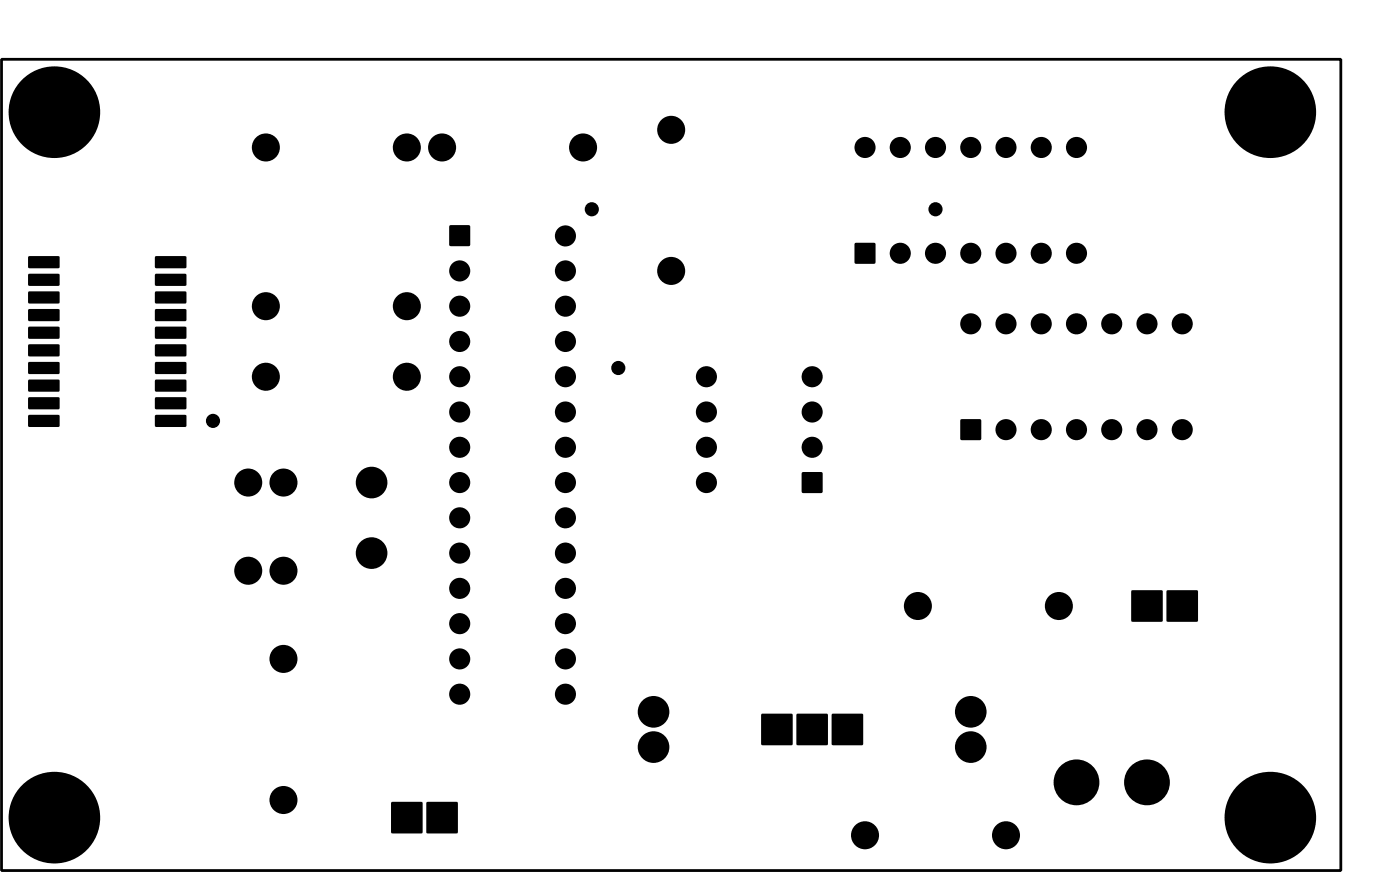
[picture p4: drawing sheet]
<svg xmlns="http://www.w3.org/2000/svg" width="101mm" height="63mm" viewBox="0 0 101 63" stroke-linecap="round" stroke-linejoin="round" font-family="sans-serif">
<g fill="#000">
<path d="M2 18.5l2.2-.1 .1 .1v.7l-.1 .1h-2.1l-.1-.1z" fill-rule="evenodd"/>
<path d="M11.2 19.7h2.2v.1v.7l-.1 .1h-2.1v-.1z" fill-rule="evenodd"/>
<path d="M11.2 18.5l2.2-.1v.1v.7l-.1 .1h-2.1v-.1z" fill-rule="evenodd"/>
<path d="M32.4 16.2h1.5v1.5h-1.5z" fill-rule="evenodd"/>
<path d="M61.6 17.5h1.5v1.5h-1.5z" fill-rule="evenodd"/>
<path d="M2 19.7h2.2l.1 .1v.7l-.1 .1h-2.1l-.1-.1z" fill-rule="evenodd"/>
<path d="M2 21h2.2l.1 .1v.7l-.1 .1-2.1-.1h-.1z" fill-rule="evenodd"/>
<path d="M2 22.3h2.2h.1v.8h-.1h-2.1l-.1-.1z" fill-rule="evenodd"/>
<path d="M2 23.5h2.2l.1 .1v.7l-.1 .1h-2.1l-.1-.1z" fill-rule="evenodd"/>
<path d="M2 24.8h2.2l.1 .1v.7l-.1 .1h-2.1l-.1-.1z" fill-rule="evenodd"/>
<path d="M2 26.1h2.2l.1 .1v.7h-.1h-2.1l-.1-.1z" fill-rule="evenodd"/>
<path d="M2 27.4l2.2-.1 .1 .1v.7l-.1 .1h-2.1l-.1-.1z" fill-rule="evenodd"/>
<path d="M2 28.6h2.2l.1 .1v.7l-.1 .1h-2.1l-.1-.1z" fill-rule="evenodd"/>
<path d="M2 29.9h2.2l.1 .1v.7h-.1h-2.1l-.1-.1z" fill-rule="evenodd"/>
<path d="M11.2 29.9h2.2v.1v.7h-.1h-2.1v-.1z" fill-rule="evenodd"/>
<path d="M11.2 28.6h2.2v.1v.7l-.1 .1h-2.1v-.1z" fill-rule="evenodd"/>
<path d="M11.2 27.4l2.2-.1v.1v.7l-.1 .1h-2.1v-.1z" fill-rule="evenodd"/>
<path d="M11.2 26.1h2.2v.1v.7h-.1h-2.1v-.1z" fill-rule="evenodd"/>
<path d="M11.2 24.8h2.2v.1v.7l-.1 .1h-2.1v-.1z" fill-rule="evenodd"/>
<path d="M11.2 23.5h2.2v.1v.7l-.1 .1h-2.1v-.1z" fill-rule="evenodd"/>
<path d="M11.2 22.3h2.2v.8h-.1h-2.1v-.1z" fill-rule="evenodd"/>
<path d="M11.2 21h2.2v.1v.7l-.1 .1-2.1-.1z" fill-rule="evenodd"/>
<path d="M57.8 34h1.5v1.5h-1.5z" fill-rule="evenodd"/>
<path d="M69.2 30.2h1.5v1.5h-1.5z" fill-rule="evenodd"/>
<path d="M28.2 57.8h2.2v2.2h-2.2z" fill-rule="evenodd"/>
<path d="M30.7 57.8h2.3v2.2h-2.3z" fill-rule="evenodd"/>
<path d="M54.9 51.4h2.2v2.2h-2.2z" fill-rule="evenodd"/>
<path d="M57.4 51.4h2.2v2.2h-2.2z" fill-rule="evenodd"/>
<path d="M60 51.4h2.2v2.2h-2.2z" fill-rule="evenodd"/>
<path d="M81.5 42.5h2.3v2.2h-2.3z" fill-rule="evenodd"/>
<path d="M84.1 42.5h2.2v2.2h-2.2z" fill-rule="evenodd"/>
<circle cx="3.9" cy="8.1" r="3.3"/>
<circle cx="19.2" cy="10.6" r="1.01"/>
<circle cx="29.3" cy="10.6" r="1.01"/>
<circle cx="31.9" cy="10.6" r="1.01"/>
<circle cx="33.1" cy="19.5" r=".76"/>
<circle cx="40.7" cy="19.5" r=".76"/>
<circle cx="40.7" cy="17" r=".76"/>
<circle cx="42" cy="10.6" r="1.01"/>
<circle cx="42.6" cy="15.1" r=".51"/>
<circle cx="48.4" cy="19.5" r="1.01"/>
<circle cx="48.4" cy="9.4" r="1.01"/>
<circle cx="62.3" cy="10.6" r=".76"/>
<circle cx="64.9" cy="18.2" r=".76"/>
<circle cx="64.9" cy="10.6" r=".76"/>
<circle cx="67.4" cy="15.1" r=".51"/>
<circle cx="67.4" cy="18.2" r=".76"/>
<circle cx="67.4" cy="10.6" r=".76"/>
<circle cx="70" cy="18.2" r=".76"/>
<circle cx="70" cy="10.6" r=".76"/>
<circle cx="72.5" cy="18.2" r=".76"/>
<circle cx="72.5" cy="10.6" r=".76"/>
<circle cx="75" cy="18.2" r=".76"/>
<circle cx="75" cy="10.6" r=".76"/>
<circle cx="77.6" cy="18.2" r=".76"/>
<circle cx="77.6" cy="10.6" r=".76"/>
<circle cx="91.5" cy="8.1" r="3.3"/>
<circle cx="15.3" cy="30.3" r=".51"/>
<circle cx="17.9" cy="34.8" r="1.01"/>
<circle cx="19.2" cy="22.1" r="1.01"/>
<circle cx="19.2" cy="27.1" r="1.01"/>
<circle cx="20.4" cy="34.8" r="1.01"/>
<circle cx="26.8" cy="34.8" r="1.14"/>
<circle cx="26.8" cy="39.8" r="1.14"/>
<circle cx="29.3" cy="22.1" r="1.01"/>
<circle cx="29.3" cy="27.1" r="1.01"/>
<circle cx="33.1" cy="34.8" r=".76"/>
<circle cx="33.1" cy="29.7" r=".76"/>
<circle cx="33.1" cy="24.6" r=".76"/>
<circle cx="33.1" cy="37.3" r=".76"/>
<circle cx="33.1" cy="22.1" r=".76"/>
<circle cx="33.1" cy="27.1" r=".76"/>
<circle cx="33.1" cy="32.2" r=".76"/>
<circle cx="33.1" cy="39.8" r=".76"/>
<circle cx="40.7" cy="22.1" r=".76"/>
<circle cx="40.7" cy="24.6" r=".76"/>
<circle cx="40.7" cy="39.8" r=".76"/>
<circle cx="40.7" cy="32.2" r=".76"/>
<circle cx="40.7" cy="29.7" r=".76"/>
<circle cx="40.7" cy="27.1" r=".76"/>
<circle cx="40.7" cy="37.3" r=".76"/>
<circle cx="40.7" cy="34.8" r=".76"/>
<circle cx="44.6" cy="26.5" r=".51"/>
<circle cx="50.9" cy="32.2" r=".76"/>
<circle cx="50.9" cy="34.8" r=".76"/>
<circle cx="50.9" cy="29.7" r=".76"/>
<circle cx="50.9" cy="27.1" r=".76"/>
<circle cx="58.5" cy="29.7" r=".76"/>
<circle cx="58.5" cy="27.1" r=".76"/>
<circle cx="58.5" cy="32.2" r=".76"/>
<circle cx="70" cy="23.3" r=".76"/>
<circle cx="72.5" cy="23.3" r=".76"/>
<circle cx="72.5" cy="30.9" r=".76"/>
<circle cx="75" cy="23.3" r=".76"/>
<circle cx="75" cy="30.9" r=".76"/>
<circle cx="77.6" cy="30.9" r=".76"/>
<circle cx="77.6" cy="23.3" r=".76"/>
<circle cx="80.1" cy="23.3" r=".76"/>
<circle cx="80.1" cy="30.9" r=".76"/>
<circle cx="82.7" cy="23.3" r=".76"/>
<circle cx="82.7" cy="30.9" r=".76"/>
<circle cx="85.2" cy="23.3" r=".76"/>
<circle cx="85.2" cy="30.9" r=".76"/>
<circle cx="3.9" cy="58.9" r="3.3"/>
<circle cx="17.9" cy="41.1" r="1.01"/>
<circle cx="20.4" cy="57.6" r="1.01"/>
<circle cx="20.4" cy="41.1" r="1.01"/>
<circle cx="20.4" cy="47.5" r="1.01"/>
<circle cx="33.1" cy="44.9" r=".76"/>
<circle cx="33.1" cy="47.5" r=".76"/>
<circle cx="33.1" cy="42.4" r=".76"/>
<circle cx="33.1" cy="50" r=".76"/>
<circle cx="40.7" cy="44.9" r=".76"/>
<circle cx="40.7" cy="42.4" r=".76"/>
<circle cx="40.7" cy="47.5" r=".76"/>
<circle cx="40.7" cy="50" r=".76"/>
<circle cx="47.1" cy="51.3" r="1.14"/>
<circle cx="47.1" cy="53.8" r="1.14"/>
<circle cx="66.1" cy="43.6" r="1.01"/>
<circle cx="70" cy="53.8" r="1.14"/>
<circle cx="70" cy="51.3" r="1.14"/>
<circle cx="76.3" cy="43.6" r="1.01"/>
<circle cx="77.6" cy="56.3" r="1.65"/>
<circle cx="82.7" cy="56.3" r="1.65"/>
<circle cx="91.5" cy="58.9" r="3.3"/>
<circle cx="62.3" cy="60.2" r="1.01"/>
<circle cx="72.5" cy="60.2" r="1.01"/>
</g>
<path d="M.1 4.3h96.5v58.4h-96.5z" fill="none" stroke="#000" stroke-width=".2"/>
</svg>
